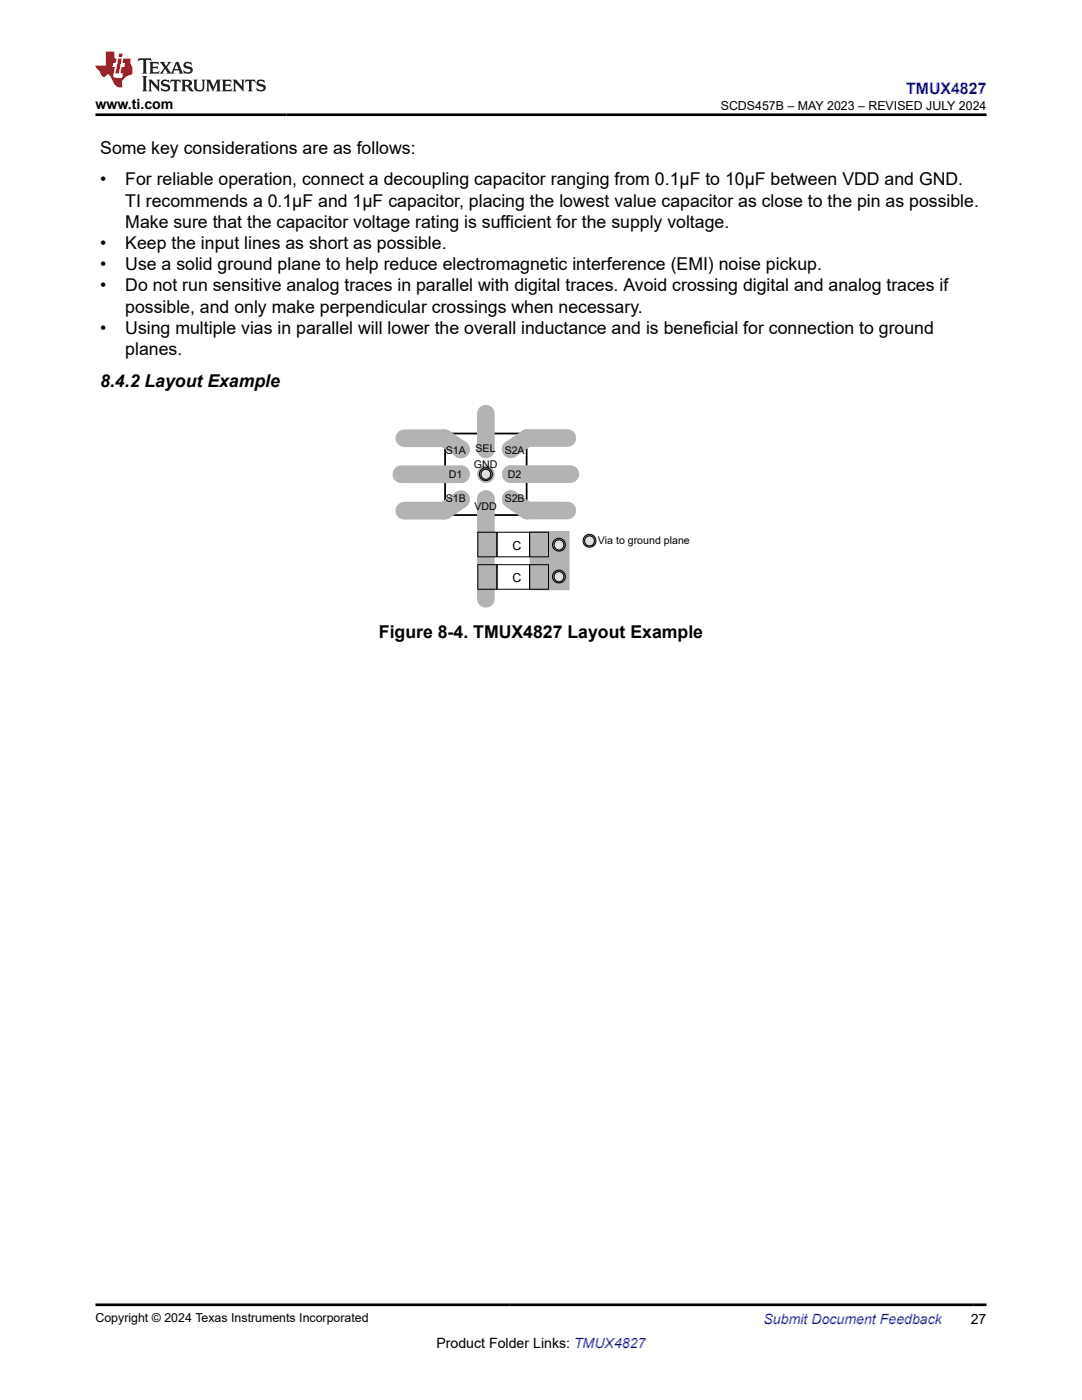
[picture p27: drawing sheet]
<svg xmlns="http://www.w3.org/2000/svg" width="216mm" height="279mm" viewBox="0 0 216 279" stroke-linecap="round" stroke-linejoin="round" font-family="sans-serif">
<defs><g id="words">
<g font-size="3.5">
<text x="20" y="30.6">Some key considerations are as follows:</text>
<text x="20" y="37">•</text>
<text x="25" y="37">For reliable operation, connect a decoupling capacitor ranging from 0.1µF to 10µF between VDD and GND.</text>
<text x="25" y="41.2">TI recommends a 0.1µF and 1µF capacitor, placing the lowest value capacitor as close to the pin as possible.</text>
<text x="25" y="45.5">Make sure that the capacitor voltage rating is sufficient for the supply voltage.</text>
<text x="20" y="49.7">•</text>
<text x="20" y="53.9">•</text>
<text x="25" y="49.7">Keep the input lines as short as possible.</text>
<text x="25" y="53.9">Use a solid ground plane to help reduce electromagnetic interference (EMI) noise pickup.</text>
<text x="20" y="58.2">•</text>
<text x="25" y="58.2">Do not run sensitive analog traces in parallel with digital traces. Avoid crossing digital and analog traces if</text>
<text x="25" y="62.4">possible, and only make perpendicular crossings when necessary.</text>
<text x="20" y="66.6">•</text>
<text x="25" y="66.6">Using multiple vias in parallel will lower the overall inductance and is beneficial for connection to ground</text>
<text x="25" y="70.9">planes.</text>
<text x="20" y="77.2">8.4.2 Layout Example</text>
<text x="75.6" y="127.4">Figure 8-4. TMUX4827 Layout Example</text>
</g>
<text font-size="3.2" fill="#00f" x="180.8" y="18.7">TMUX4827</text>
<g font-size="2.8">
<text x="19" y="21.8">www.ti.com</text>
<text x="87.1" y="269">Product Folder Links: TMUX4827</text>
<text x="193.7" y="264.2">27</text>
</g>
<text font-size="2.8" fill="#00f" x="152.4" y="264.2">Submit Document Feedback</text>
<g font-size="2.5">
<text x="143.8" y="21.9">SCDS457B – MAY 2023 – REVISED JULY 2024</text>
<text x="102.2" y="109.7">C</text>
<text x="102.2" y="116.2">C</text>
<text x="19" y="263.9">Copyright © 2024 Texas Instruments Incorporated</text>
</g>
<g font-size="2.1">
<text x="88.9" y="90.7">S1A</text>
<text x="89.6" y="95.4">D1</text>
<text x="94.5" y="93.5">GND</text>
<text x="94.9" y="90.3">SEL</text>
<text x="100.7" y="90.6">S2A</text>
<text x="101.3" y="95.4">D2</text>
<text x="88.9" y="100.3">S1B</text>
<text x="94.7" y="101.8">VDD</text>
<text x="100.7" y="100.2">S2B</text>
<text x="119.3" y="108.6">Via to ground plane</text>
</g>
</g></defs>
<path d="M88.8 86.5h16.3v16.3h-16.3z" fill="none" stroke="#000" stroke-width=".35"/>
<g fill="#b3b3b3">
<path d="M105.7 106.1h3.7v5h-3.7z" fill-rule="evenodd"/>
<path d="M105.7 106h7.9v11.8h-7.9z" fill-rule="evenodd"/>
</g>
<path d="M92 89.7h.1M92 94.7h.1M92 99.6h.1M96.9 89.7h.1M96.9 99.6h.1M97 94.6v.1M101.9 89.7h.1M101.9 99.6h.1M101.9 94.6h.1" fill="none" stroke="#b3b3b3" stroke-width="3.5"/>
<circle cx="96.9" cy="94.6" r="1.3" fill="#919191"/>
<circle cx="96.9" cy="94.6" r="1.3" fill="none" stroke="#000" stroke-width=".2"/>
<circle cx="96.9" cy="94.7" r=".99" fill="#dfdfdf"/>
<circle cx="96.9" cy="94.7" r=".99" fill="none" stroke="#000" stroke-width=".2"/>
<path d="M80.1 94.7h11.9M80.7 87.5h8l3.3 2.2M92 99.7l-3.3 2.2h-8M96.9 82.5v7.2M96.9 99.6v19.9M101.9 99.7l3.3 2.2h8M101.9 94.6h11.9M105.2 87.4h8M105.2 87.4l-3.3 2.3" fill="none" stroke="#b3b3b3" stroke-width="3.5"/>
<circle cx="117.6" cy="107.9" r="1.29" fill="#919191"/>
<circle cx="117.6" cy="107.9" r="1.29" fill="none" stroke="#000" stroke-width=".2"/>
<circle cx="117.6" cy="108" r=".99" fill="#dfdfdf"/>
<circle cx="117.6" cy="108" r=".99" fill="none" stroke="#000" stroke-width=".2"/>
<path d="M95.4 106.1h3.7v5h-3.7z" fill-rule="evenodd" fill="#b3b3b3"/>
<path d="M95.3 106.2h3.8v4.9h-3.8zM99.2 106.2h6.5v4.9h-6.5zM105.7 106.2h3.7v4.9h-3.7z" fill="none" stroke="#000" stroke-width=".2"/>
<circle cx="111.5" cy="108.7" r="1.3" fill="#919191"/>
<circle cx="111.5" cy="108.7" r="1.3" fill="none" stroke="#000" stroke-width=".2"/>
<circle cx="111.5" cy="108.8" r=".99" fill="#dfdfdf"/>
<circle cx="111.5" cy="108.8" r=".99" fill="none" stroke="#000" stroke-width=".2"/>
<circle cx="111.5" cy="115.1" r="1.3" fill="#919191"/>
<circle cx="111.5" cy="115.1" r="1.3" fill="none" stroke="#000" stroke-width=".2"/>
<circle cx="111.5" cy="115.1" r=".99" fill="#dfdfdf"/>
<circle cx="111.5" cy="115.1" r=".99" fill="none" stroke="#000" stroke-width=".2"/>
<g fill="#b3b3b3">
<path d="M105.7 112.6h3.7v5h-3.7z" fill-rule="evenodd"/>
<path d="M95.4 112.6h3.7v5h-3.7z" fill-rule="evenodd"/>
</g>
<path d="M95.3 112.7h3.8v4.9h-3.8zM99.2 112.7h6.5v4.9h-6.5zM105.7 112.7h3.7v4.9h-3.7z" fill="none" stroke="#000" stroke-width=".2"/>
<path d="M27.7 11.6l-.2 .6 .5-.2h.6v.1v2.2l-.2 .4h1l-.2-.4v-2.2v-.1h.5l.5 .2-.1-.6zM29.8 12.4l.2 .3v1.6l-.2 .4h1.9l.1-.6a1.08 1.08 0 0 1-1.3 .2v-.7h.6l.4 .2v-.7l-.4 .2h-.6v-.5l.2-.2a1 1 0 0 1 1 .3l-.1-.5zM31.8 12.4l1 1.1-1 1.2h.9l-.2-.2 .4-.8 .5 .8-.2 .2h1.6l-.2-.2 .1-.5h1l.1 .5-.1 .2h.9l-.2-.4-.8-1.9h-.5l-1 2.1-.8-1.1 .9-1h-.8l.2 .2-.5 .6-.3-.6 .1-.2zM35.2 12.8l.4 1h-.8zM36.8 12.5a.65 .65 0 0 0-.2 .7 .65 .65 0 0 0 .6 .5l.7 .1 .1 .3a.79 .79 0 0 1-.7 .4 .79 .79 0 0 1-.7-.5l.1 .7 .2-.1a.93 .93 0 0 0 1.1 0 .93 .93 0 0 0 .4-.9 1.46 1.46 0 0 0-1.2-.6l-.1-.3a1.09 1.09 0 0 1 1.2 .2l-.2-.6-.1 .1-.6-.2zM28.4 15.2l.2 .4v2.2l-.2 .4h1l-.2-.4v-2.2l.2-.4zM29.6 15.9l.2 .4v1.5l-.2 .4h.8l-.3-.4v-1.3l1.7 1.8v-2l.2-.4h-.8l.2 .2 .1 1.1-1.2-1.3zM32.3 16a.65 .65 0 0 0-.2 .8 .65 .65 0 0 0 .7 .4l.6 .2 .1 .2a.79 .79 0 0 1-.7 .4 .79 .79 0 0 1-.7-.5l.1 .7 .2-.1a.93 .93 0 0 0 1.1 .1 .93 .93 0 0 0 .4-1 1.46 1.46 0 0 0-1.2-.5l-.1-.4a1.09 1.09 0 0 1 1.2 .2l-.2-.6-.1 .1-.6-.1zM34.1 15.9l-.1 .6a.63 .63 0 0 1 .7-.3l.1 1.6-.3 .4h1l-.2-.4v-1.6a.66 .66 0 0 1 .8 .3l-.1-.6zM36.2 15.9l.2 .4v1.5l-.2 .4h.9l-.2-.2v-.7h.5l.1 .2a.79 .79 0 0 0 1.2 .6l-1-.9a.61 .61 0 0 0 .6-.6 .61 .61 0 0 0-.5-.7zM36.9 16.2h.2a.47 .47 0 0 1 .5 .1 .47 .47 0 0 1 .1 .5l-.2 .1-.6 .1zM38.5 15.9l.2 .2a2.27 2.27 0 0 0 .4 2 1.04 1.04 0 0 0 1.7-.7v-1.3l.2-.2h-.8l.2 .4v1.1a.6 .6 0 0 1-.6 .6 .6 .6 0 0 1-.6-.6v-1.1l.3-.4zM41.1 15.9l.2 .4v1.5l-.2 .4h.7l-.2-.4v-1.4l.9 1.9 .8-1.9v1.4l-.2 .4h1l-.3-.4v-1.5l.3-.4h-.8l-.7 1.5-.7-1.5zM44.3 15.9l.2 .4v1.5l-.2 .4h1.9l.1-.6a1.09 1.09 0 0 1-1.3 .2v-.7h.6l.4 .2v-.6l-.4 .2h-.6v-.6l.2-.1a1.01 1.01 0 0 1 1 .3l-.1-.6zM46.4 15.9l.3 .4v1.5l-.3 .4h.8l-.2-.4v-1.3l1.6 1.8v-2l.2-.4h-.7l.2 .2v1.1l-1.2-1.3zM49 15.9l-.1 .6a.63 .63 0 0 1 .8-.3v1.6l-.3 .4h1l-.2-.4v-1.6a.66 .66 0 0 1 .8 .3l-.1-.6zM51.4 16a.65 .65 0 0 0-.2 .8 .65 .65 0 0 0 .6 .4l.6 .2 .2 .2a.79 .79 0 0 1-.8 .4 .79 .79 0 0 1-.6-.5l.1 .7 .2-.1a.93 .93 0 0 0 1 .1 .93 .93 0 0 0 .5-1 1.46 1.46 0 0 0-1.3-.5l-.1-.4a1.09 1.09 0 0 1 1.3 .2l-.2-.6-.2 .1-.5-.1z" fill="#231f20"/>
<path d="M21.1 10.3v2.7h-2.1l.1 .4 .9 1a.95 .95 0 0 0 .9 .9 .59 .59 0 0 1 .6-.4 .59 .59 0 0 1 .5 .3l.4 .8a1.59 1.59 0 0 0 2.1 1.4 1.61 1.61 0 0 1 1-2.3l1-.3-.1-1.5a1.59 1.59 0 0 1-.4-1.7h-1.4l-.2 .9h.5l-.1 .9h-.5l-.2 .9v.3l.4 .1-.2 .9h-.6a.73 .73 0 0 1-1.1-.7l.3-1.5h-.5l.2-.9h.5l.2-.9h-.5v-1.3zM23.6 11.6l-.6 3.1h.7l.6-3.1zM23.8 10.7l-.1 .6h.7l.1-.6z" fill="#ed1c24"/>
<path d="M19 22.9h177.8M19 260.4h177.8" fill="none" stroke="#000" stroke-width=".53"/>
<use href="#words"/>
</svg>
